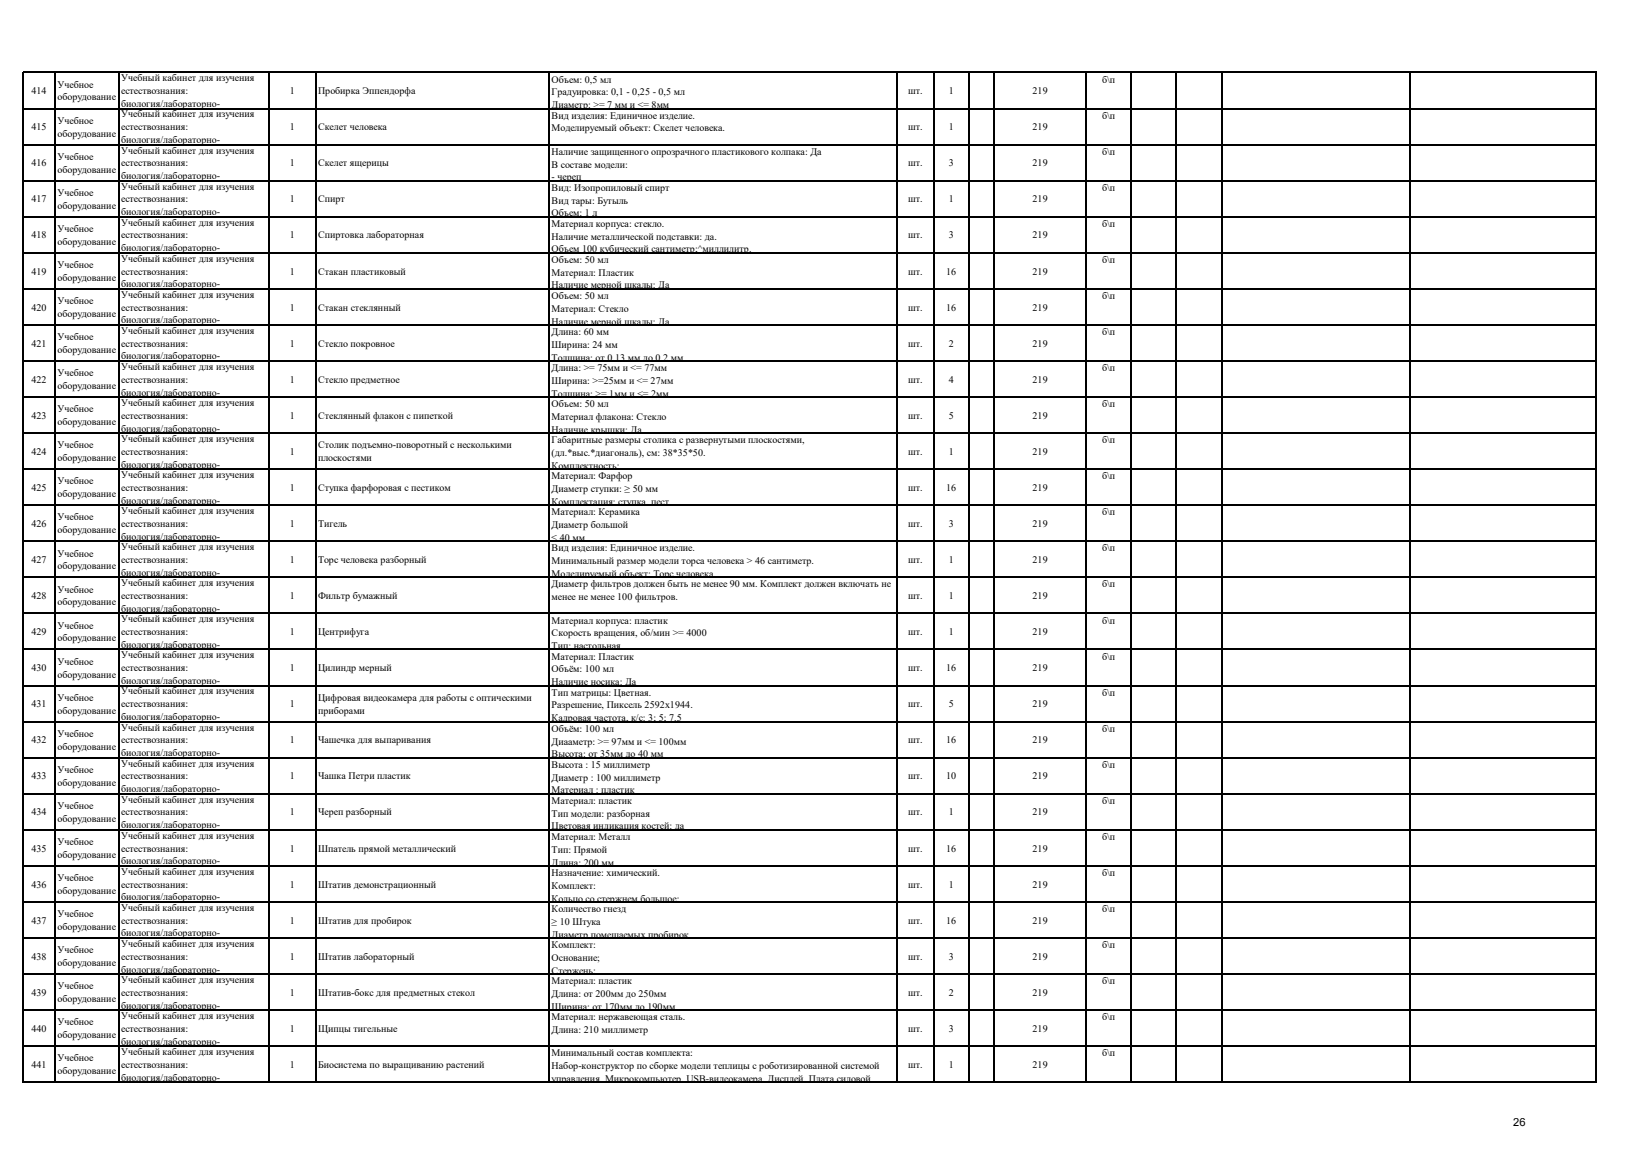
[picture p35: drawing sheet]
<svg xmlns="http://www.w3.org/2000/svg" width="297mm" height="210mm" viewBox="0 0 297 210" stroke-linecap="round" stroke-linejoin="round" font-family="sans-serif">
<defs><g id="words">
<text font-size="2" x="275.4" y="205">26</text>
<g font-size="1.8">
<text x="5.7" y="17.1">414</text>
<text x="10.5" y="16">Учебное</text>
<text x="22.1" y="14.8">Учебный кабинет для изучения</text>
<text x="22.1" y="17.1">естествознания:</text>
<text x="52.8" y="17.1">1</text>
<text x="57.9" y="17.1">Пробирка Эппендорфа</text>
<text x="100.4" y="15">Объем: 0,5 мл</text>
<text x="100.4" y="17.4">Градуировка: 0,1 - 0,25 - 0,5 мл</text>
<text x="165.3" y="17.1">шт.</text>
<text x="172.7" y="17.1">1</text>
<text x="187.9" y="17.1">219</text>
<text x="200.6" y="15">б\п</text>
<text x="5.7" y="23.7">415</text>
<text x="10.5" y="18.3">оборудование</text>
<text x="10.5" y="22.5">Учебное</text>
<text x="22.1" y="19.5">биология/лабораторно-</text>
<text x="22.1" y="21.4">Учебный кабинет для изучения</text>
<text x="22.1" y="23.7">естествознания:</text>
<text x="52.8" y="23.7">1</text>
<text x="57.9" y="23.7">Скелет человека</text>
<text x="100.4" y="19.7">Диаметр: &gt;= 7 мм и &lt;= 8мм</text>
<text x="100.4" y="21.6">Вид изделия: Единичное изделие.</text>
<text x="100.4" y="23.9">Моделируемый объект: Скелет человека.</text>
<text x="165.3" y="23.7">шт.</text>
<text x="172.7" y="23.7">1</text>
<text x="187.9" y="23.7">219</text>
<text x="200.6" y="21.6">б\п</text>
<text x="10.5" y="24.9">оборудование</text>
<text x="10.5" y="29.1">Учебное</text>
<text x="22.1" y="26">биология/лабораторно-</text>
<text x="22.1" y="27.9">Учебный кабинет для изучения</text>
<text x="100.4" y="28.2">Наличие защищенного опрозрачного пластикового колпака: Да</text>
<text x="200.6" y="28.2">б\п</text>
<text x="5.7" y="30.3">416</text>
<text x="10.5" y="31.4">оборудование</text>
<text x="10.5" y="35.7">Учебное</text>
<text x="22.1" y="30.3">естествознания:</text>
<text x="22.1" y="32.6">биология/лабораторно-</text>
<text x="22.1" y="34.5">Учебный кабинет для изучения</text>
<text x="52.8" y="30.3">1</text>
<text x="57.9" y="30.3">Скелет ящерицы</text>
<text x="100.4" y="30.5">В составе модели:</text>
<text x="100.4" y="32.8">- череп</text>
<text x="100.4" y="34.7">Вид: Изопропиловый спирт</text>
<text x="165.3" y="30.3">шт.</text>
<text x="172.7" y="30.3">3</text>
<text x="187.9" y="30.3">219</text>
<text x="200.6" y="34.7">б\п</text>
<text x="5.7" y="36.8">417</text>
<text x="10.5" y="38">оборудование</text>
<text x="22.1" y="36.8">естествознания:</text>
<text x="22.1" y="39.2">биология/лабораторно-</text>
<text x="22.1" y="41.1">Учебный кабинет для изучения</text>
<text x="52.8" y="36.8">1</text>
<text x="57.9" y="36.8">Спирт</text>
<text x="100.4" y="37">Вид тары: Бутыль</text>
<text x="100.4" y="39.4">Объем: 1 л</text>
<text x="100.4" y="41.3">Материал корпуса: стекло.</text>
<text x="165.3" y="36.8">шт.</text>
<text x="172.7" y="36.8">1</text>
<text x="187.9" y="36.8">219</text>
<text x="200.6" y="41.3">б\п</text>
<text x="5.7" y="43.4">418</text>
<text x="10.5" y="42.2">Учебное</text>
<text x="10.5" y="44.5">оборудование</text>
<text x="22.1" y="43.4">естествознания:</text>
<text x="22.1" y="45.7">биология/лабораторно-</text>
<text x="22.1" y="47.6">Учебный кабинет для изучения</text>
<text x="52.8" y="43.4">1</text>
<text x="57.9" y="43.4">Спиртовка лабораторная</text>
<text x="100.4" y="43.6">Наличие металлической подставки: да.</text>
<text x="100.4" y="45.9">Объем 100 кубический сантиметр;^миллилитр.</text>
<text x="100.4" y="47.8">Объем: 50 мл</text>
<text x="165.3" y="43.4">шт.</text>
<text x="172.7" y="43.4">3</text>
<text x="187.9" y="43.4">219</text>
<text x="200.6" y="47.8">б\п</text>
<text x="5.7" y="50">419</text>
<text x="10.5" y="48.8">Учебное</text>
<text x="10.5" y="51.1">оборудование</text>
<text x="22.1" y="50">естествознания:</text>
<text x="22.1" y="52.3">биология/лабораторно-</text>
<text x="52.8" y="50">1</text>
<text x="57.9" y="50">Стакан пластиковый</text>
<text x="100.4" y="50.2">Материал: Пластик</text>
<text x="100.4" y="52.5">Наличие мерной шкалы: Да</text>
<text x="165.3" y="50">шт.</text>
<text x="172.2" y="50">16</text>
<text x="187.9" y="50">219</text>
<text x="5.7" y="56.5">420</text>
<text x="10.5" y="55.3">Учебное</text>
<text x="10.5" y="57.7">оборудование</text>
<text x="22.1" y="54.2">Учебный кабинет для изучения</text>
<text x="22.1" y="56.5">естествознания:</text>
<text x="22.1" y="58.9">биология/лабораторно-</text>
<text x="52.8" y="56.5">1</text>
<text x="57.9" y="56.5">Стакан стеклянный</text>
<text x="100.4" y="54.4">Объем: 50 мл</text>
<text x="100.4" y="56.7">Материал: Стекло</text>
<text x="100.4" y="59.1">Наличие мерной шкалы: Да</text>
<text x="165.3" y="56.5">шт.</text>
<text x="172.2" y="56.5">16</text>
<text x="187.9" y="56.5">219</text>
<text x="200.6" y="54.4">б\п</text>
<text x="5.7" y="63.1">421</text>
<text x="10.5" y="61.9">Учебное</text>
<text x="10.5" y="64.2">оборудование</text>
<text x="22.1" y="60.8">Учебный кабинет для изучения</text>
<text x="22.1" y="63.1">естествознания:</text>
<text x="22.1" y="65.4">биология/лабораторно-</text>
<text x="52.8" y="63.1">1</text>
<text x="57.9" y="63.1">Стекло покровное</text>
<text x="100.4" y="61">Длина: 60 мм</text>
<text x="100.4" y="63.3">Ширина: 24 мм</text>
<text x="100.4" y="65.6">Толщина: от 0.13 мм до 0.2 мм</text>
<text x="165.3" y="63.1">шт.</text>
<text x="172.7" y="63.1">2</text>
<text x="187.9" y="63.1">219</text>
<text x="200.6" y="61">б\п</text>
<text x="5.7" y="69.7">422</text>
<text x="10.5" y="68.5">Учебное</text>
<text x="10.5" y="70.8">оборудование</text>
<text x="22.1" y="67.3">Учебный кабинет для изучения</text>
<text x="22.1" y="69.7">естествознания:</text>
<text x="22.1" y="72">биология/лабораторно-</text>
<text x="52.8" y="69.7">1</text>
<text x="57.9" y="69.7">Стекло предметное</text>
<text x="100.4" y="67.5">Длина: &gt;= 75мм и &lt;= 77мм</text>
<text x="100.4" y="69.9">Ширина: &gt;=25мм и &lt;= 27мм</text>
<text x="165.3" y="69.7">шт.</text>
<text x="172.7" y="69.7">4</text>
<text x="187.9" y="69.7">219</text>
<text x="200.6" y="67.5">б\п</text>
<text x="5.7" y="76.2">423</text>
<text x="10.5" y="75">Учебное</text>
<text x="10.5" y="77.4">оборудование</text>
<text x="22.1" y="73.9">Учебный кабинет для изучения</text>
<text x="22.1" y="76.2">естествознания:</text>
<text x="52.8" y="76.2">1</text>
<text x="57.9" y="76.2">Стеклянный флакон с пипеткой</text>
<text x="100.4" y="72.2">Толщина: &gt;= 1мм и &lt;= 2мм</text>
<text x="100.4" y="74.1">Объем: 50 мл</text>
<text x="100.4" y="76.4">Материал флакона: Стекло</text>
<text x="165.3" y="76.2">шт.</text>
<text x="172.7" y="76.2">5</text>
<text x="187.9" y="76.2">219</text>
<text x="200.6" y="74.1">б\п</text>
<text x="5.7" y="82.8">424</text>
<text x="10.5" y="81.6">Учебное</text>
<text x="10.5" y="83.9">оборудование</text>
<text x="22.1" y="78.5">биология/лабораторно-</text>
<text x="22.1" y="80.5">Учебный кабинет для изучения</text>
<text x="22.1" y="82.8">естествознания:</text>
<text x="52.8" y="82.8">1</text>
<text x="57.9" y="81.6">Столик подъемно-поворотный с несколькими</text>
<text x="57.9" y="83.9">плоскостями</text>
<text x="100.4" y="78.8">Наличие крышки: Да</text>
<text x="100.4" y="80.7">Габаритные размеры столика с развернутыми плоскостями,</text>
<text x="100.4" y="83">(дл.*выс.*диагональ), см: 38*35*50.</text>
<text x="165.3" y="82.8">шт.</text>
<text x="172.7" y="82.8">1</text>
<text x="187.9" y="82.8">219</text>
<text x="200.6" y="80.7">б\п</text>
<text x="5.7" y="89.3">425</text>
<text x="10.5" y="88.2">Учебное</text>
<text x="22.1" y="85.1">биология/лабораторно-</text>
<text x="22.1" y="87">Учебный кабинет для изучения</text>
<text x="22.1" y="89.3">естествознания:</text>
<text x="52.8" y="89.3">1</text>
<text x="57.9" y="89.3">Ступка фарфоровая с пестиком</text>
<text x="100.4" y="85.3">Комплектность:</text>
<text x="100.4" y="87.2">Материал: Фарфор</text>
<text x="100.4" y="89.6">Диаметр ступки: ≥ 50 мм</text>
<text x="165.3" y="89.3">шт.</text>
<text x="172.2" y="89.3">16</text>
<text x="187.9" y="89.3">219</text>
<text x="200.6" y="87.2">б\п</text>
<text x="5.7" y="95.9">426</text>
<text x="10.5" y="90.5">оборудование</text>
<text x="10.5" y="94.7">Учебное</text>
<text x="22.1" y="91.7">биология/лабораторно-</text>
<text x="22.1" y="93.6">Учебный кабинет для изучения</text>
<text x="22.1" y="95.9">естествознания:</text>
<text x="52.8" y="95.9">1</text>
<text x="57.9" y="95.9">Тигель</text>
<text x="100.4" y="91.9">Комплектация: ступка, пест</text>
<text x="100.4" y="93.8">Материал: Керамика</text>
<text x="165.3" y="95.9">шт.</text>
<text x="172.7" y="95.9">3</text>
<text x="187.9" y="95.9">219</text>
<text x="200.6" y="93.8">б\п</text>
<text x="10.5" y="97">оборудование</text>
<text x="10.5" y="101.3">Учебное</text>
<text x="22.1" y="98.2">биология/лабораторно-</text>
<text x="22.1" y="100.1">Учебный кабинет для изучения</text>
<text x="100.4" y="96.1">Диаметр большой</text>
<text x="100.4" y="98.4">≤ 40 мм</text>
<text x="100.4" y="100.3">Вид изделия: Единичное изделие.</text>
<text x="200.6" y="100.3">б\п</text>
<text x="5.7" y="102.5">427</text>
<text x="10.5" y="103.6">оборудование</text>
<text x="10.5" y="107.8">Учебное</text>
<text x="22.1" y="102.5">естествознания:</text>
<text x="22.1" y="104.8">биология/лабораторно-</text>
<text x="22.1" y="106.7">Учебный кабинет для изучения</text>
<text x="52.8" y="102.5">1</text>
<text x="57.9" y="102.5">Торс человека разборный</text>
<text x="100.4" y="102.7">Минимальный размер модели торса человека &gt; 46 сантиметр.</text>
<text x="100.4" y="105">Моделируемый объект: Торс человека.</text>
<text x="100.4" y="106.9">Диаметр фильтров должен быть не менее 90 мм. Комплект должен включать не</text>
<text x="165.3" y="102.5">шт.</text>
<text x="172.7" y="102.5">1</text>
<text x="187.9" y="102.5">219</text>
<text x="200.6" y="106.9">б\п</text>
<text x="5.7" y="109">428</text>
<text x="10.5" y="110.2">оборудование</text>
<text x="22.1" y="109">естествознания:</text>
<text x="22.1" y="111.4">биология/лабораторно-</text>
<text x="22.1" y="113.3">Учебный кабинет для изучения</text>
<text x="52.8" y="109">1</text>
<text x="57.9" y="109">Фильтр бумажный</text>
<text x="100.4" y="109.2">менее не менее 100 фильтров.</text>
<text x="100.4" y="113.5">Материал корпуса: пластик</text>
<text x="165.3" y="109">шт.</text>
<text x="172.7" y="109">1</text>
<text x="187.9" y="109">219</text>
<text x="200.6" y="113.5">б\п</text>
<text x="5.7" y="115.6">429</text>
<text x="10.5" y="114.4">Учебное</text>
<text x="10.5" y="116.7">оборудование</text>
<text x="22.1" y="115.6">естествознания:</text>
<text x="22.1" y="117.9">биология/лабораторно-</text>
<text x="22.1" y="119.8">Учебный кабинет для изучения</text>
<text x="52.8" y="115.6">1</text>
<text x="57.9" y="115.6">Центрифуга</text>
<text x="100.4" y="115.8">Скорость вращения, об/мин &gt;= 4000</text>
<text x="100.4" y="118.1">Тип: настольная</text>
<text x="165.3" y="115.6">шт.</text>
<text x="172.7" y="115.6">1</text>
<text x="187.9" y="115.6">219</text>
<text x="5.7" y="122.2">430</text>
<text x="10.5" y="121">Учебное</text>
<text x="10.5" y="123.3">оборудование</text>
<text x="22.1" y="122.2">естествознания:</text>
<text x="22.1" y="124.5">биология/лабораторно-</text>
<text x="52.8" y="122.2">1</text>
<text x="57.9" y="122.2">Цилиндр мерный</text>
<text x="100.4" y="120">Материал: Пластик</text>
<text x="100.4" y="122.4">Объём: 100 мл</text>
<text x="100.4" y="124.7">Наличие носика: Да</text>
<text x="165.3" y="122.2">шт.</text>
<text x="172.2" y="122.2">16</text>
<text x="187.9" y="122.2">219</text>
<text x="200.6" y="120">б\п</text>
<text x="5.7" y="128.7">431</text>
<text x="10.5" y="127.5">Учебное</text>
<text x="10.5" y="129.9">оборудование</text>
<text x="22.1" y="126.4">Учебный кабинет для изучения</text>
<text x="22.1" y="128.7">естествознания:</text>
<text x="22.1" y="131">биология/лабораторно-</text>
<text x="52.8" y="128.7">1</text>
<text x="57.9" y="127.5">Цифровая видеокамера для работы с оптическими</text>
<text x="57.9" y="129.9">приборами</text>
<text x="100.4" y="126.6">Тип матрицы: Цветная.</text>
<text x="100.4" y="128.9">Разрешение, Пиксель 2592x1944.</text>
<text x="100.4" y="131.3">Кадровая частота, к/с: 3; 5; 7.5</text>
<text x="165.3" y="128.7">шт.</text>
<text x="172.7" y="128.7">5</text>
<text x="187.9" y="128.7">219</text>
<text x="200.6" y="126.6">б\п</text>
<text x="5.7" y="135.3">432</text>
<text x="10.5" y="134.1">Учебное</text>
<text x="10.5" y="136.4">оборудование</text>
<text x="22.1" y="133">Учебный кабинет для изучения</text>
<text x="22.1" y="135.3">естествознания:</text>
<text x="22.1" y="137.6">биология/лабораторно-</text>
<text x="52.8" y="135.3">1</text>
<text x="57.9" y="135.3">Чашечка для выпаривания</text>
<text x="100.4" y="133.2">Объём: 100 мл</text>
<text x="100.4" y="135.5">Диааметр: &gt;= 97мм и &lt;= 100мм</text>
<text x="100.4" y="137.8">Высота: от 35мм до 40 мм</text>
<text x="165.3" y="135.3">шт.</text>
<text x="172.2" y="135.3">16</text>
<text x="187.9" y="135.3">219</text>
<text x="200.6" y="133.2">б\п</text>
<text x="5.7" y="141.8">433</text>
<text x="10.5" y="140.7">Учебное</text>
<text x="10.5" y="143">оборудование</text>
<text x="22.1" y="139.5">Учебный кабинет для изучения</text>
<text x="22.1" y="141.8">естествознания:</text>
<text x="52.8" y="141.8">1</text>
<text x="57.9" y="141.8">Чашка Петри пластик</text>
<text x="100.4" y="139.7">Высота : 15 миллиметр</text>
<text x="100.4" y="142.1">Диаметр : 100 миллиметр</text>
<text x="165.3" y="141.8">шт.</text>
<text x="172.2" y="141.8">10</text>
<text x="187.9" y="141.8">219</text>
<text x="200.6" y="139.7">б\п</text>
<text x="5.7" y="148.4">434</text>
<text x="10.5" y="147.2">Учебное</text>
<text x="10.5" y="149.5">оборудование</text>
<text x="22.1" y="144.2">биология/лабораторно-</text>
<text x="22.1" y="146.1">Учебный кабинет для изучения</text>
<text x="22.1" y="148.4">естествознания:</text>
<text x="52.8" y="148.4">1</text>
<text x="57.9" y="148.4">Череп разборный</text>
<text x="100.4" y="144.4">Материал : пластик</text>
<text x="100.4" y="146.3">Материал: пластик</text>
<text x="100.4" y="148.6">Тип модели: разборная</text>
<text x="165.3" y="148.4">шт.</text>
<text x="172.7" y="148.4">1</text>
<text x="187.9" y="148.4">219</text>
<text x="200.6" y="146.3">б\п</text>
<text x="5.7" y="155">435</text>
<text x="10.5" y="153.8">Учебное</text>
<text x="22.1" y="150.7">биология/лабораторно-</text>
<text x="22.1" y="152.6">Учебный кабинет для изучения</text>
<text x="22.1" y="155">естествознания:</text>
<text x="52.8" y="155">1</text>
<text x="57.9" y="155">Шпатель прямой металлический</text>
<text x="100.4" y="150.9">Цветовая индикация костей: да</text>
<text x="100.4" y="152.8">Материал: Металл</text>
<text x="100.4" y="155.2">Тип: Прямой</text>
<text x="165.3" y="155">шт.</text>
<text x="172.2" y="155">16</text>
<text x="187.9" y="155">219</text>
<text x="200.6" y="152.8">б\п</text>
<text x="5.7" y="161.5">436</text>
<text x="10.5" y="156.1">оборудование</text>
<text x="10.5" y="160.4">Учебное</text>
<text x="22.1" y="157.3">биология/лабораторно-</text>
<text x="22.1" y="159.2">Учебный кабинет для изучения</text>
<text x="22.1" y="161.5">естествознания:</text>
<text x="52.8" y="161.5">1</text>
<text x="57.9" y="161.5">Штатив демонстрационный</text>
<text x="100.4" y="157.5">Длина: 200 мм</text>
<text x="100.4" y="159.4">Назначение: химический.</text>
<text x="100.4" y="161.7">Комплект:</text>
<text x="165.3" y="161.5">шт.</text>
<text x="172.7" y="161.5">1</text>
<text x="187.9" y="161.5">219</text>
<text x="200.6" y="159.4">б\п</text>
<text x="10.5" y="162.7">оборудование</text>
<text x="10.5" y="166.9">Учебное</text>
<text x="22.1" y="163.9">биология/лабораторно-</text>
<text x="22.1" y="165.8">Учебный кабинет для изучения</text>
<text x="100.4" y="164.1">Кольцо со стержнем большое;</text>
<text x="100.4" y="166">Количество гнезд</text>
<text x="200.6" y="166">б\п</text>
<text x="5.7" y="168.1">437</text>
<text x="10.5" y="169.2">оборудование</text>
<text x="10.5" y="173.5">Учебное</text>
<text x="22.1" y="168.1">естествознания:</text>
<text x="22.1" y="170.4">биология/лабораторно-</text>
<text x="22.1" y="172.3">Учебный кабинет для изучения</text>
<text x="52.8" y="168.1">1</text>
<text x="57.9" y="168.1">Штатив для пробирок</text>
<text x="100.4" y="168.3">≥ 10 Штука</text>
<text x="100.4" y="170.6">Диаметр помещаемых пробирок</text>
<text x="100.4" y="172.5">Комплект:</text>
<text x="165.3" y="168.1">шт.</text>
<text x="172.2" y="168.1">16</text>
<text x="187.9" y="168.1">219</text>
<text x="200.6" y="172.5">б\п</text>
<text x="5.7" y="174.7">438</text>
<text x="10.5" y="175.8">оборудование</text>
<text x="22.1" y="174.7">естествознания:</text>
<text x="22.1" y="177">биология/лабораторно-</text>
<text x="22.1" y="178.9">Учебный кабинет для изучения</text>
<text x="52.8" y="174.7">1</text>
<text x="57.9" y="174.7">Штатив лабораторный</text>
<text x="100.4" y="174.9">Основание;</text>
<text x="100.4" y="177.2">Стержень;</text>
<text x="100.4" y="179.1">Материал: пластик</text>
<text x="165.3" y="174.7">шт.</text>
<text x="172.7" y="174.7">3</text>
<text x="187.9" y="174.7">219</text>
<text x="200.6" y="179.1">б\п</text>
<text x="5.7" y="181.2">439</text>
<text x="10.5" y="180">Учебное</text>
<text x="10.5" y="182.4">оборудование</text>
<text x="22.1" y="181.2">естествознания:</text>
<text x="22.1" y="183.5">биология/лабораторно-</text>
<text x="22.1" y="185.5">Учебный кабинет для изучения</text>
<text x="52.8" y="181.2">1</text>
<text x="57.9" y="181.2">Штатив-бокс для предметных стекол</text>
<text x="100.4" y="181.4">Длина: от 200мм до 250мм</text>
<text x="100.4" y="183.8">Ширина: от 170мм до 190мм</text>
<text x="100.4" y="185.7">Материал: нержавеющая сталь.</text>
<text x="165.3" y="181.2">шт.</text>
<text x="172.7" y="181.2">2</text>
<text x="187.9" y="181.2">219</text>
<text x="200.6" y="185.7">б\п</text>
<text x="5.7" y="187.8">440</text>
<text x="10.5" y="186.6">Учебное</text>
<text x="10.5" y="188.9">оборудование</text>
<text x="22.1" y="187.8">естествознания:</text>
<text x="22.1" y="190.1">биология/лабораторно-</text>
<text x="52.8" y="187.8">1</text>
<text x="57.9" y="187.8">Щипцы тигельные</text>
<text x="100.4" y="188">Длина: 210 миллиметр</text>
<text x="165.3" y="187.8">шт.</text>
<text x="172.7" y="187.8">3</text>
<text x="187.9" y="187.8">219</text>
<text x="5.7" y="194.3">441</text>
<text x="10.5" y="193.2">Учебное</text>
<text x="10.5" y="195.5">оборудование</text>
<text x="22.1" y="192">Учебный кабинет для изучения</text>
<text x="22.1" y="194.3">естествознания:</text>
<text x="22.1" y="196.7">биология/лабораторно-</text>
<text x="52.8" y="194.3">1</text>
<text x="57.9" y="194.3">Биосистема по выращиванию растений</text>
<text x="100.4" y="192.2">Минимальный состав комплекта:</text>
<text x="100.4" y="194.6">Набор-конструктор по сборке модели теплицы с роботизированной системой</text>
<text x="100.4" y="196.9">управления, Микрокомпьютер, USB-видеокамера, Дисплей, Плата силовой</text>
<text x="165.3" y="194.3">шт.</text>
<text x="172.7" y="194.3">1</text>
<text x="187.9" y="194.3">219</text>
<text x="200.6" y="192.2">б\п</text>
</g>
</g></defs>
<g fill="none" stroke="#000" stroke-width=".21">
<path d="M4.2 13.1v184M4.3 13.2h286.3M4.3 19.7h286.3M10.1 13.3v183.8M21.7 13.3v183.8M48.9 13.3v183.8M57.5 13.3v183.8M100 13.3v183.8M163.3 13.3v183.8M169.9 13.3v183.8M176.3 13.3v183.8M180.9 13.3v183.8"/>
<path d="M197.7 13.3v183.8M205.8 13.3v183.8M214 13.3v183.8M222.3 13.3v183.8M256.6 13.3v183.8M290.5 13.3v183.8M4.3 26.3h286.3M4.3 32.9h286.3M4.3 39.4h286.3M4.3 46h286.3M4.3 52.6h286.3M4.3 59.1h286.3"/>
<path d="M4.3 65.7h286.3M4.3 72.3h286.3M4.3 78.8h286.3M4.3 85.4h286.3M4.3 91.9h286.3M4.3 98.5h286.3M4.3 105.1h286.3M4.3 111.6h286.3M4.3 118.2h286.3M4.3 124.8h286.3M4.3 131.3h286.3M4.3 137.9h286.3"/>
<path d="M4.3 144.4h286.3M4.3 151h286.3M4.3 157.6h286.3M4.3 164.1h286.3M4.3 170.7h286.3M4.3 177.3h286.3M4.3 183.8h286.3M4.3 190.4h286.3M4.3 196.9h286.3"/>
</g>
<use href="#words"/>
</svg>
